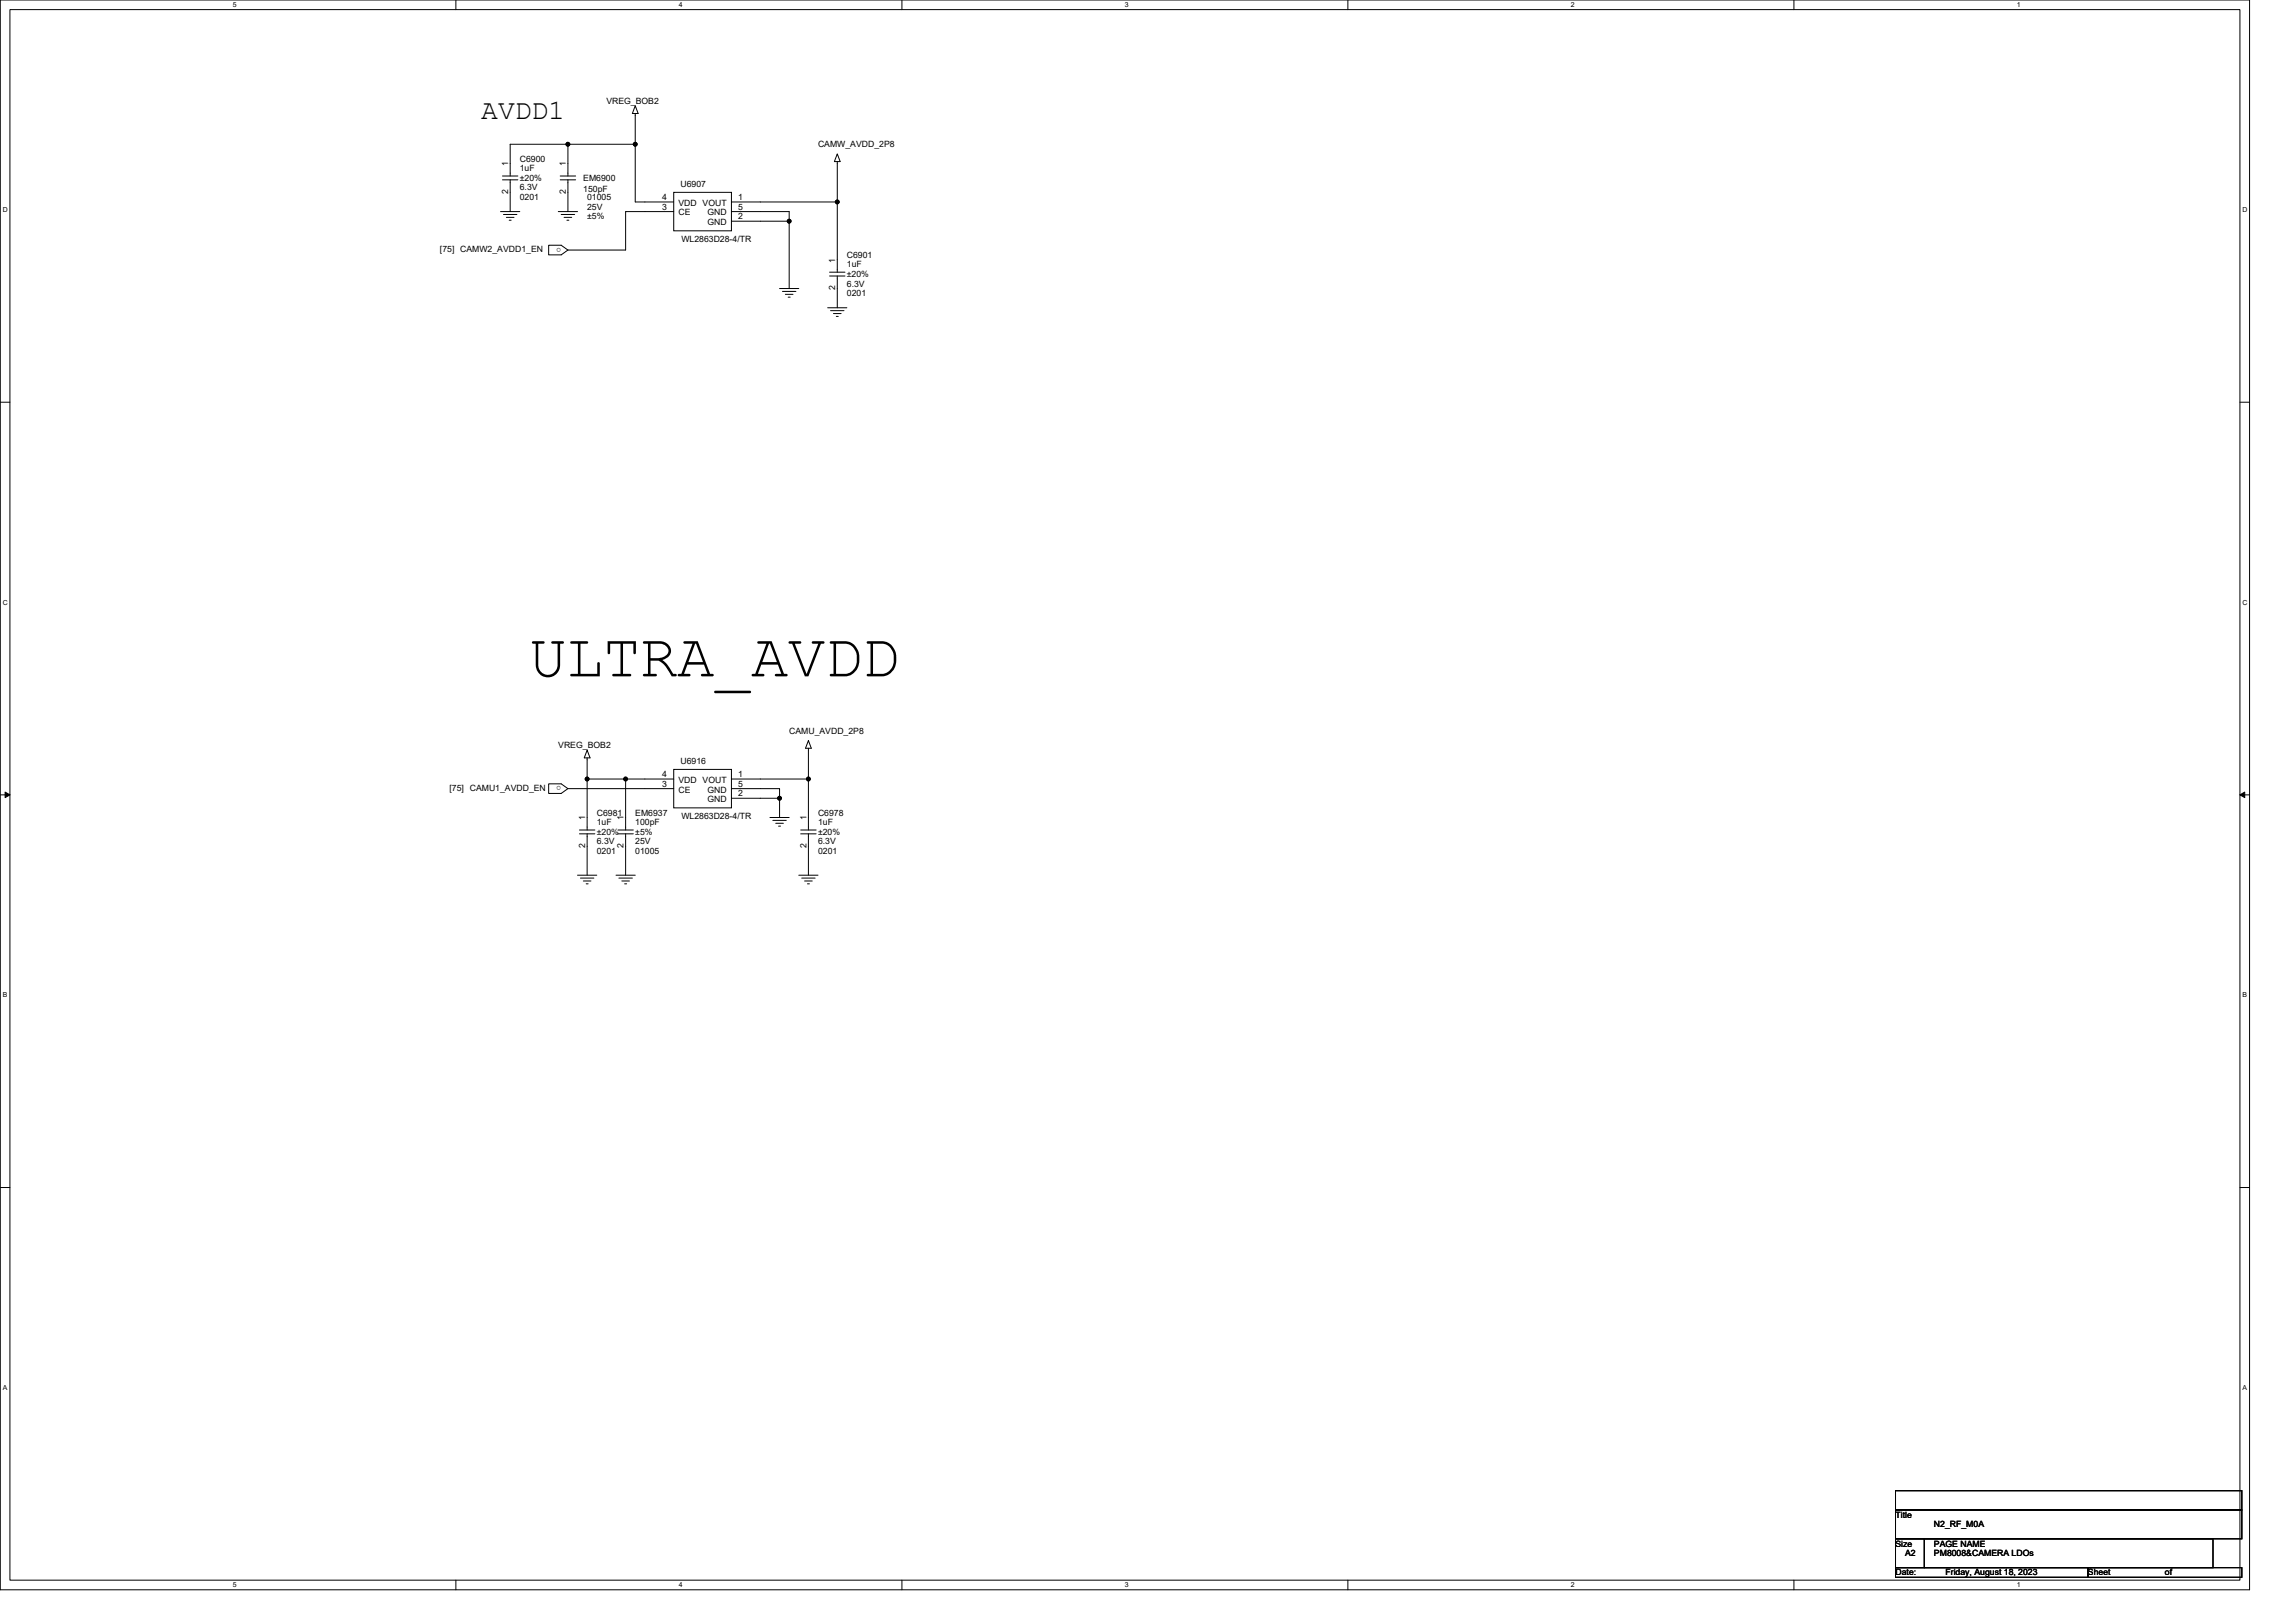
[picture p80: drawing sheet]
<svg xmlns="http://www.w3.org/2000/svg" width="297mm" height="210mm" viewBox="0 0 297 210" stroke-linecap="round" stroke-linejoin="round" font-family="sans-serif">
<defs><g id="words">
<text font-size="8" x="68.5" y="87.5">ULTRA_AVDD</text>
<text font-size="3.6" x="62.3" y="15.4">AVDD1</text>
<g font-size="1.1">
<text x="78.4" y="13.4">VREG_BOB2</text>
<text x="65.7" y="21.5" transform="rotate(-90 65.7 21.5)">1</text>
<text x="67.2" y="20.9">C6900</text>
<text x="67.2" y="22.2">1uF</text>
<text x="67.2" y="23.4">±20%</text>
<text x="73.2" y="21.5" transform="rotate(-90 73.2 21.5)">1</text>
<text x="75.5" y="23.4">EM6900</text>
<text x="105.8" y="19.1">CAMW_AVDD_2P8</text>
<text x="65.7" y="25.1" transform="rotate(-90 65.7 25.1)">2</text>
<text x="67.2" y="25.9">0201</text>
<text x="67.2" y="24.7">6.3V</text>
<text x="73.2" y="25.1" transform="rotate(-90 73.2 25.1)">2</text>
<text x="75.5" y="24.9">150pF</text>
<text x="76" y="25.9">01005</text>
<text x="76" y="27.1">25V</text>
<text x="76" y="28.4">±5%</text>
<text x="85.7" y="27.1">3</text>
<text x="85.7" y="25.9">4</text>
<text x="87.8" y="27.9">CE</text>
<text x="87.8" y="26.6">VDD VOUT</text>
<text x="88" y="24.2">U6907</text>
<text x="91.5" y="29.1">GND</text>
<text x="91.5" y="27.9">GND</text>
<text x="95.5" y="25.9">1</text>
<text x="95.5" y="28.4">2</text>
<text x="95.5" y="27.1">5</text>
<text x="56.9" y="32.6">[75] CAMW2_AVDD1_EN</text>
<text x="72.6" y="32" transform="rotate(180 72.6 32)">o</text>
<text x="88.2" y="31.4">WL2863D28-4/TR</text>
<text x="108.1" y="34" transform="rotate(-90 108.1 34)">1</text>
<text x="109.6" y="33.4">C6901</text>
<text x="109.6" y="34.6">1uF</text>
<text x="109.6" y="35.9">±20%</text>
<text x="108.1" y="37.6" transform="rotate(-90 108.1 37.6)">2</text>
<text x="109.6" y="38.3">0201</text>
<text x="109.6" y="37.1">6.3V</text>
<text x="102.1" y="95">CAMU_AVDD_2P8</text>
<text x="72.2" y="96.8">VREG_BOB2</text>
<text x="72.6" y="101.7" transform="rotate(180 72.6 101.7)">o</text>
<text x="85.7" y="101.8">3</text>
<text x="85.7" y="100.6">4</text>
<text x="87.8" y="101.3">VDD VOUT</text>
<text x="88" y="98.8">U6916</text>
<text x="95.5" y="100.6">1</text>
<text x="95.5" y="101.8">5</text>
<text x="58.2" y="102.3">[75] CAMU1_AVDD_EN</text>
<text x="75.7" y="106.2" transform="rotate(-90 75.7 106.2)">1</text>
<text x="77.2" y="105.6">C6981</text>
<text x="77.2" y="106.8">1uF</text>
<text x="80.7" y="106.2" transform="rotate(-90 80.7 106.2)">1</text>
<text x="82.2" y="105.6">EM6937</text>
<text x="82.2" y="106.8">100pF</text>
<text x="87.8" y="102.6">CE</text>
<text x="88.2" y="106">WL2863D28-4/TR</text>
<text x="91.5" y="103.8">GND</text>
<text x="91.5" y="102.6">GND</text>
<text x="95.5" y="103">2</text>
<text x="104.3" y="106.2" transform="rotate(-90 104.3 106.2)">1</text>
<text x="105.8" y="105.6">C6978</text>
<text x="105.8" y="106.8">1uF</text>
<text x="75.7" y="109.8" transform="rotate(-90 75.7 109.8)">2</text>
<text x="77.2" y="110.5">0201</text>
<text x="77.2" y="109.3">6.3V</text>
<text x="77.2" y="108">±20%</text>
<text x="80.7" y="109.8" transform="rotate(-90 80.7 109.8)">2</text>
<text x="82.2" y="110.5">01005</text>
<text x="82.2" y="109.3">25V</text>
<text x="82.2" y="108">±5%</text>
<text x="104.3" y="109.8" transform="rotate(-90 104.3 109.8)">2</text>
<text x="105.8" y="110.5">0201</text>
<text x="105.8" y="109.3">6.3V</text>
<text x="105.8" y="108">±20%</text>
<text x="245.2" y="196.4">Title</text>
<text x="250.2" y="197.7">N2_RF_M0A</text>
<text x="245.2" y="200.1">Size</text>
<text x="245.2" y="203.9">Date:</text>
<text x="246.5" y="201.4">A2</text>
<text x="250.2" y="200.1">PAGE NAME</text>
<text x="250.2" y="201.4">PM8008&amp;CAMERA LDOs</text>
<text x="251.7" y="203.9">Friday, August 18, 2023</text>
<text x="270.1" y="203.9">Sheet</text>
<text x="280.1" y="203.9">of</text>
</g>
<g font-size=".9">
<text x="30.1" y=".9">5</text>
<text x="87.8" y=".9">4</text>
<text x="145.5" y=".9">3</text>
<text x="203.2" y=".9">2</text>
<text x="260.9" y=".9">1</text>
<text x=".4" y="27.4">D</text>
<text x="290.1" y="27.4">D</text>
<text x=".4" y="78.3">C</text>
<text x="290.1" y="78.3">C</text>
<text x=".4" y="129.1">B</text>
<text x="290.1" y="129.1">B</text>
<text x=".4" y="179.9">A</text>
<text x="290.1" y="179.9">A</text>
<text x="30.1" y="205.4">5</text>
<text x="87.8" y="205.4">4</text>
<text x="145.5" y="205.4">3</text>
<text x="203.2" y="205.4">2</text>
<text x="260.9" y="205.4">1</text>
</g>
</g></defs>
<path d="M0 0h291v205.7h-291zM1.3 1.2h288.5v203.3h-288.5z" fill="none" stroke="#000" stroke-width=".13"/>
<g fill="#fff">
<path d="M30.1 .1h.5v1h-.5z"/>
<path d="M30.1 204.6h.5v1h-.5z"/>
</g>
<path d="M59 0v1.2M59 204.5v1.2" fill="none" stroke="#000" stroke-width=".13"/>
<g fill="#fff">
<path d="M87.8 .1h.5v1h-.5z"/>
<path d="M87.8 204.6h.5v1h-.5z"/>
</g>
<path d="M116.7 0v1.2M116.7 204.5v1.2" fill="none" stroke="#000" stroke-width=".13"/>
<g fill="#fff">
<path d="M145.5 .1h.5v1h-.5z"/>
<path d="M145.5 204.6h.5v1h-.5z"/>
</g>
<path d="M174.4 0v1.2M174.4 204.5v1.2" fill="none" stroke="#000" stroke-width=".13"/>
<g fill="#fff">
<path d="M203.2 .1h.5v1h-.5z"/>
<path d="M203.2 204.6h.5v1h-.5z"/>
</g>
<path d="M232.1 0v1.2M232.1 204.5v1.2" fill="none" stroke="#000" stroke-width=".13"/>
<g fill="#fff">
<path d="M260.9 .1h.5v1h-.5z"/>
<path d="M260.9 204.6h.5v1h-.5z"/>
<path d="M.4 26.6h.6v1h-.6z"/>
<path d="M290.1 26.6h.6v1h-.6z"/>
<path d="M.4 77.5h.6v.9h-.6z"/>
<path d="M290.1 77.5h.6v.9h-.6z"/>
</g>
<path d="M0 52.1h1.3M289.8 52.1h1.2" fill="none" stroke="#000" stroke-width=".13"/>
<g fill="#fff">
<path d="M.4 128.3h.5v1h-.5z"/>
<path d="M290.1 128.3h.6v1h-.6z"/>
</g>
<path d="M0 102.9h1.3M.7 102.5l.6 .4-.6 .3zM289.8 102.9l.6-.4v.7zM289.8 102.9h1.2" fill="none" stroke="#000" stroke-width=".13"/>
<path d="M.7 102.5l.6 .4-.6 .3zM289.8 102.9l.6-.4v.7z" fill="#000"/>
<g fill="#fff">
<path d="M.3 179.1h.6v1h-.6z"/>
<path d="M290.1 179.1h.6v1h-.6z"/>
</g>
<g fill="none" stroke="#000" stroke-width=".13">
<path d="M73.5 18.7h-7.5v4.1M73.5 18.7v4.1M73.5 18.7h8.7M82.2 14.7v4M82.2 18.7v7.4h5M82.2 13.7l.4 1h-.8zM108.3 19.9l.4 1h-.8zM64.8 27.4h2.4M65 22.8h2M65 23.3h2M65.1 27.8h1.8M65.5 28.1h1"/>
<path d="M65.9 28.5h.2M66 23.3v4.1M71 31.7h1.6l.9 .7-.9 .6h-1.6zM72.2 27.4h2.5M72.5 22.8h2M72.5 23.3h2M72.6 27.8h1.7M73 28.1h1M73.3 28.5h.3M73.5 23.3v4.1M87.2 24.9h7.4v5h-7.4zM87.2 27.4h-6.3v5h-7.4"/>
<path d="M94.6 26.1h13.7M94.6 28.6h7.5M94.6 27.4h7.5v1.2M100.9 37.3h2.4M101.2 37.7h1.8M101.6 38.1h1M102 38.5h.2M102.1 28.6v8.7M107.1 39.8h2.5M107.3 35.2h2M107.3 35.7h2M108.3 20.9v5.2"/>
<path d="M108.3 26.1v9.1M108.3 35.7v4.1M107.5 40.2h1.7M107.8 40.6h1M108.2 40.9h.2M76 97.1l.3 1h-.7zM76 98.1v2.7M87.2 99.6h7.4v4.9h-7.4zM104.6 95.8l.4 1h-.8zM104.6 96.8v4M71 101.4h1.6l.9 .7-.9 .6h-1.6zM73.5 102.1h13.7"/>
<path d="M74.7 113.3h2.5M75 107.4h2M75 107.9h2M75.1 113.6h1.7M75.5 114h1M75.8 114.4h.3M76 100.8v6.6M76 107.9v5.4M76 100.8h4.9M79.7 113.3h2.5M79.9 107.4h2M79.9 107.9h2"/>
<path d="M80.1 113.6h1.7M80.4 114h1M80.8 114.4h.3M80.9 100.8v6.6M80.9 107.9v5.4M80.9 100.8h6.3M94.6 100.8h10M94.6 103.3h6.3M94.6 102.1h6.3v1.2M99.6 105.8h2.5M100 106.2h1.7M100.4 106.5h.9"/>
<path d="M100.7 106.9h.3M100.9 103.3v2.5M103.3 113.3h2.5M103.6 107.4h2M103.6 107.9h2M103.7 113.6h1.8M104.1 114h1M104.5 114.4h.2M104.6 100.8v6.6M104.6 107.9v5.4M0 153.7h1.3M289.8 153.7h1.2"/>
<path d="M245.2 192.9h44.8v2.5h-44.8zM245.2 195.4h44.8v3.7h-44.8zM245.2 199.1h3.8v3.8h-3.8zM249 199.1h37.3v3.8h-37.3zM245.2 202.9h24.9v1.2h-24.9zM270.1 202.9h19.9v1.2h-19.9z"/>
<circle cx="73.5" cy="18.7" r=".24"/>
<circle cx="82.2" cy="18.7" r=".24"/>
<circle cx="102.1" cy="28.6" r=".24"/>
<circle cx="108.3" cy="26.1" r=".24"/>
<circle cx="76" cy="100.8" r=".24"/>
<circle cx="80.9" cy="100.8" r=".24"/>
<circle cx="100.8" cy="103.3" r=".24"/>
<circle cx="104.6" cy="100.8" r=".24"/>
</g>
<g fill="#000">
<circle cx="73.5" cy="18.7" r=".24"/>
<circle cx="82.2" cy="18.7" r=".24"/>
<circle cx="102.1" cy="28.6" r=".24"/>
<circle cx="108.3" cy="26.1" r=".24"/>
<circle cx="76" cy="100.8" r=".24"/>
<circle cx="80.9" cy="100.8" r=".24"/>
<circle cx="100.8" cy="103.3" r=".24"/>
<circle cx="104.6" cy="100.8" r=".24"/>
</g>
<use href="#words"/>
</svg>
